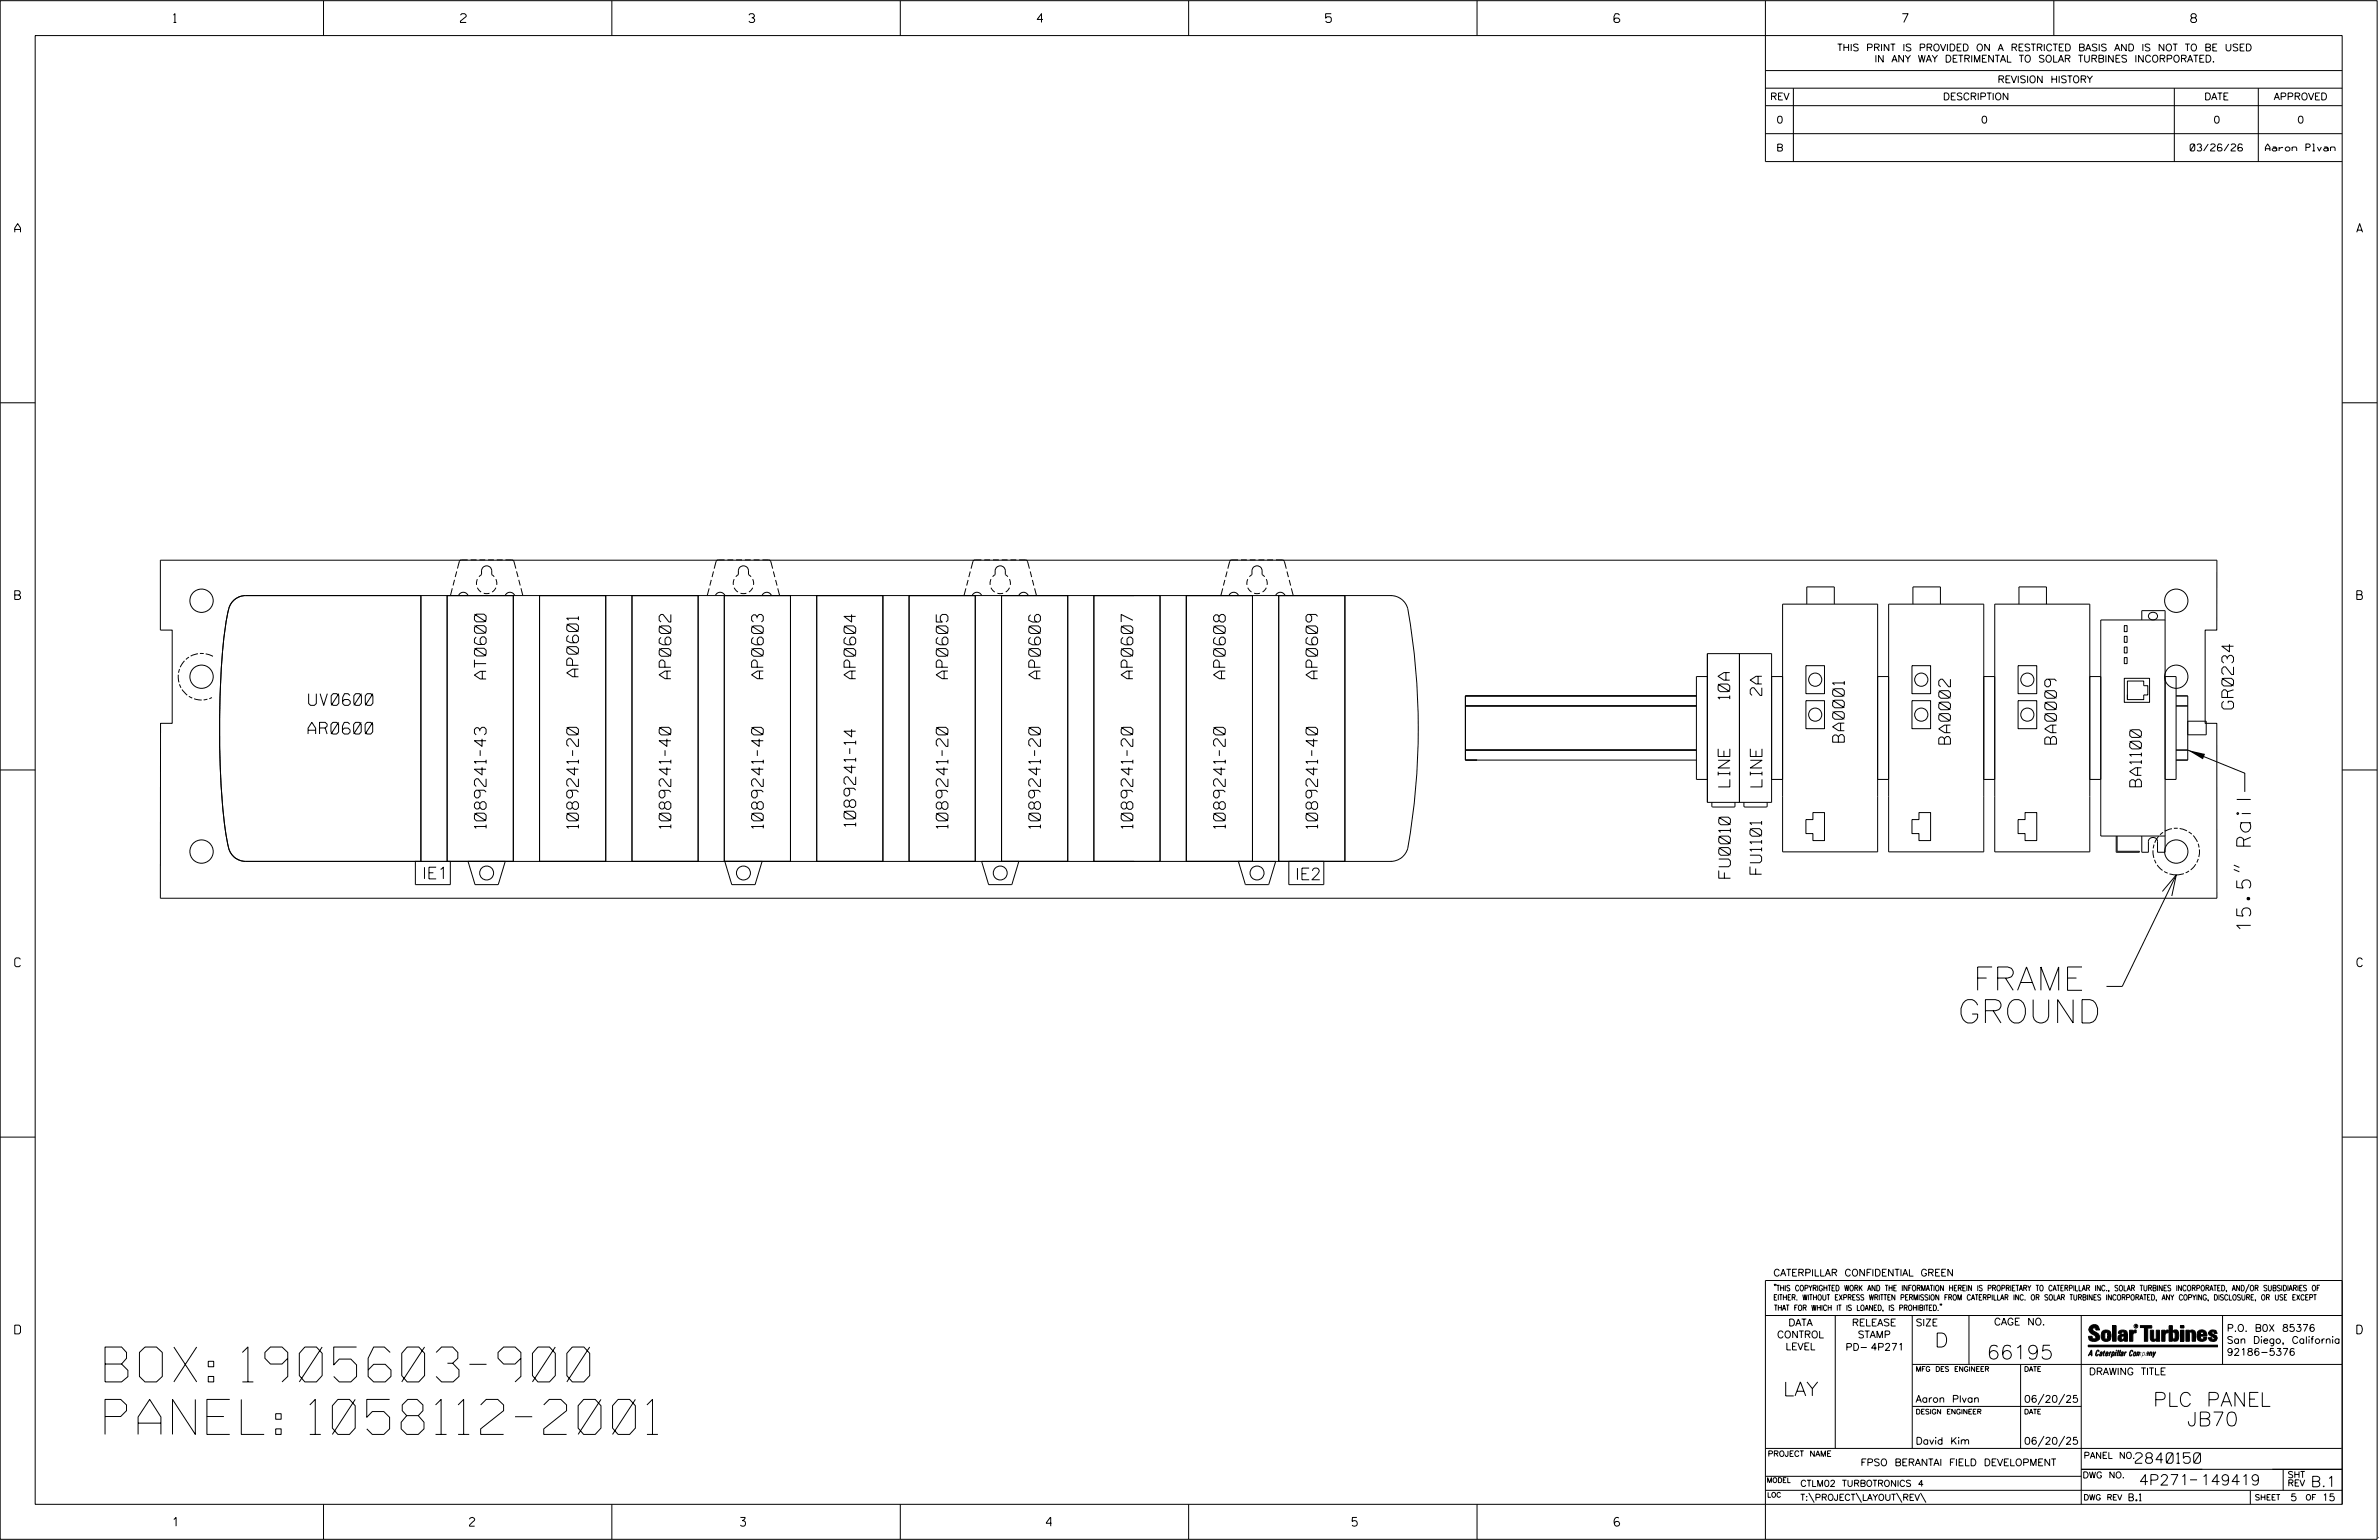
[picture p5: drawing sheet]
<svg xmlns="http://www.w3.org/2000/svg" width="864mm" height="559mm" viewBox="0 0 864 559" stroke-linecap="round" stroke-linejoin="round" font-family="sans-serif">
<defs><g id="words">
<g font-size="12.7">
<text x="38.1" y="501.4">BOX: 1905603-900</text>
<text x="38.1" y="520.5">PANEL: 1058112-2001</text>
</g>
<g font-size="8.5">
<text x="716.3" y="359.3">FRAME</text>
<text x="710.7" y="371.2">GROUND</text>
</g>
<g font-size="5.1">
<text x="817" y="337.5" transform="rotate(-90 817 337.5)">15.5&quot; Rail</text>
<text x="702.3" y="488.8">D</text>
<text x="721.2" y="493.2">66195</text>
<text x="647.3" y="506.5">LAY</text>
<text x="781.6" y="510.3">PLC PANEL</text>
<text x="793.9" y="517.4">JB70</text>
</g>
<g font-size="4.2">
<text x="210" y="245.6" transform="rotate(-90 210 245.6)">AP0601</text>
<text x="176.4" y="246.4" transform="rotate(-90 176.4 246.4)">AT0600</text>
<text x="243.5" y="246.3" transform="rotate(-90 243.5 246.3)">AP0602</text>
<text x="277.1" y="246.3" transform="rotate(-90 277.1 246.3)">AP0603</text>
<text x="310.6" y="246.3" transform="rotate(-90 310.6 246.3)">AP0604</text>
<text x="344.1" y="246.3" transform="rotate(-90 344.1 246.3)">AP0605</text>
<text x="377.7" y="246.3" transform="rotate(-90 377.7 246.3)">AP0606</text>
<text x="411.2" y="246.3" transform="rotate(-90 411.2 246.3)">AP0607</text>
<text x="444.8" y="246.3" transform="rotate(-90 444.8 246.3)">AP0608</text>
<text x="478.3" y="246.3" transform="rotate(-90 478.3 246.3)">AP0609</text>
<text x="112.1" y="255.9">UV0600</text>
<text x="627.9" y="253.7" transform="rotate(-90 627.9 253.7)">10A</text>
<text x="639.6" y="252.3" transform="rotate(-90 639.6 252.3)">2A</text>
<text x="810.8" y="257.2" transform="rotate(-90 810.8 257.2)">GR0234</text>
<text x="111.8" y="266.3">AR0600</text>
<text x="669.5" y="269.3" transform="rotate(-90 669.5 269.3)">BA0001</text>
<text x="708" y="270" transform="rotate(-90 708 270)">BA0002</text>
<text x="746.5" y="270" transform="rotate(-90 746.5 270)">BA0009</text>
<text x="627.9" y="285.5" transform="rotate(-90 627.9 285.5)">LINE</text>
<text x="639.6" y="285.5" transform="rotate(-90 639.6 285.5)">LINE</text>
<text x="777.3" y="285.5" transform="rotate(-90 777.3 285.5)">BA1100</text>
<text x="310.6" y="299.9" transform="rotate(-90 310.6 299.9)">1089241-14</text>
<text x="176.4" y="300.6" transform="rotate(-90 176.4 300.6)">1089241-43</text>
<text x="210" y="300.6" transform="rotate(-90 210 300.6)">1089241-20</text>
<text x="243.5" y="300.6" transform="rotate(-90 243.5 300.6)">1089241-40</text>
<text x="277.1" y="300.6" transform="rotate(-90 277.1 300.6)">1089241-40</text>
<text x="344.1" y="300.6" transform="rotate(-90 344.1 300.6)">1089241-20</text>
<text x="377.7" y="300.6" transform="rotate(-90 377.7 300.6)">1089241-20</text>
<text x="411.2" y="300.6" transform="rotate(-90 411.2 300.6)">1089241-20</text>
<text x="444.8" y="300.6" transform="rotate(-90 444.8 300.6)">1089241-20</text>
<text x="478.3" y="300.6" transform="rotate(-90 478.3 300.6)">1089241-40</text>
<text x="639.5" y="317.2" transform="rotate(-90 639.5 317.2)">FU1101</text>
<text x="153.3" y="318.9">IE1</text>
<text x="470.2" y="319.2">IE2</text>
<text x="628.1" y="318.6" transform="rotate(-90 628.1 318.6)">FU0010</text>
</g>
<g font-size="3.8">
<text x="775.1" y="531">2840150</text>
<text x="776.5" y="538.9">4P271</text>
<text x="798.8" y="538.9">149419</text>
<text x="838.8" y="539.5">B.1</text>
</g>
<g font-size="3.2">
<text x="63" y="8.2">1</text>
<text x="167.2" y="8.2">2</text>
<text x="271.8" y="8.2">3</text>
<text x="376.5" y="8.2">4</text>
<text x="481.2" y="8.2">5</text>
<text x="690.6" y="8.2">7</text>
<text x="795.3" y="8.2">8</text>
<text x="5.4" y="84.3">A</text>
<text x="855.5" y="84.3">A</text>
<text x="5.4" y="217.5">B</text>
<text x="855.6" y="217.5">B</text>
<text x="5.4" y="350.8">C</text>
<text x="855.6" y="350.8">C</text>
<text x="5.4" y="484">D</text>
<text x="855.6" y="484">D</text>
<text x="62.8" y="553.8">1</text>
<text x="170.4" y="553.8">2</text>
<text x="268.8" y="553.8">3</text>
<text x="379.8" y="553.8">4</text>
<text x="490.8" y="553.8">5</text>
<text x="585.9" y="553.8">6</text>
</g>
<g font-size="2.5">
<text x="666.9" y="18.5">THIS PRINT IS PROVIDED ON A RESTRICTED BASIS AND IS NOT TO BE USED</text>
<text x="680.5" y="22.6">IN ANY WAY DETRIMENTAL TO SOLAR TURBINES INCORPORATED.</text>
<text x="725.1" y="30">REVISION HISTORY</text>
<text x="642.6" y="36.3">REV</text>
<text x="705.3" y="36.3">DESCRIPTION</text>
<text x="800.2" y="36.3">DATE</text>
<text x="825.4" y="36.3">APPROVED</text>
<text x="644.9" y="44.7">0</text>
<text x="719.1" y="44.7">0</text>
<text x="803.5" y="44.7">0</text>
<text x="834" y="44.7">0</text>
<text x="644.8" y="54.8">B</text>
<text x="795" y="54.8">03/26/26</text>
<text x="822.3" y="54.8">Aaron Plvan</text>
<text x="643.8" y="463">CATERPILLAR CONFIDENTIAL GREEN</text>
<text x="645.1" y="485.5">CONTROL</text>
<text x="649.2" y="481.1">DATA</text>
<text x="672.3" y="481.1">RELEASE</text>
<text x="674.4" y="485.5">STAMP</text>
<text x="695.4" y="481.1">SIZE</text>
<text x="723.8" y="480.8">CAGE NO.</text>
<text x="808.4" y="483.1">P.O. B0X 85376</text>
<text x="648.2" y="489.8">LEVEL</text>
<text x="669.9" y="490">PD- 4P271</text>
<text x="808.4" y="487.5">San Diego, California</text>
<text x="808.4" y="491.8">92186-5376</text>
<text x="758.3" y="498.9">DRAWING TITLE</text>
<text x="695.4" y="508.9">Aaron Plvan</text>
<text x="734.8" y="508.9">06/20/25</text>
<text x="695.4" y="524.1">David Kim</text>
<text x="734.8" y="524.1">06/20/25</text>
<text x="675.4" y="531.9">FPSO BERANTAI FIELD DEVELOPMENT</text>
<text x="772.8" y="544.6">B.1</text>
<text x="831.4" y="544.6">5</text>
<text x="842.9" y="544.6">15</text>
</g>
<g font-size="2.3">
<text x="756.4" y="529.2">PANEL NO.</text>
<text x="653.5" y="539.4">CTLM02 TURBOTRONICS 4</text>
<text x="756" y="536.3">DWG NO.</text>
<text x="830.4" y="539.3">REV</text>
<text x="830.4" y="536.2">SHT</text>
<text x="653.5" y="544.5">T:\PROJECT\LAYOUT\REV\</text>
</g>
<g font-size="2">
<text x="643.8" y="468.4">&quot;THIS COPYRIGHTED WORK AND THE INFORMATION HEREIN IS PROPRIETARY TO CATERPILLAR INC., SOLAR TURBINES INCORPORATED, AND/OR SUBSIDIARIES OF</text>
<text x="643.8" y="471.8">EITHER. WITHOUT EXPRESS WRITTEN PERMISSION FROM CATERPILLAR INC. OR SOLAR TURBINES INCORPORATED, ANY COPYING, DISCLOSURE, OR USE EXCEPT</text>
<text x="644" y="475.6">THAT FOR WHICH IT IS LOANED, IS PROHIBITED.&quot;</text>
<text x="641.7" y="528.5">PROJECT NAME</text>
<text x="756.3" y="544.3">DWG REV</text>
<text x="818.5" y="544.3">SHEET</text>
<text x="836.9" y="544.3">OF</text>
</g>
<g font-size="1.8">
<text x="695.4" y="497.6">MFG DES ENGINEER</text>
<text x="734.8" y="497.6">DATE</text>
<text x="695.4" y="513.1">DESIGN ENGINEER</text>
<text x="734.8" y="513.1">DATE</text>
<text x="641.3" y="538">MODEL</text>
<text x="641.5" y="543.3">LOC</text>
</g>
<text font-size=".9" x="775.1" y="481.7">R</text>
</g></defs>
<g fill="none" stroke="#000" stroke-width=".36">
<path d="M.1 .2h862.8v558.4h-862.8zM12.8 12.9h837.4v533h-837.4zM117.4 .2v12.7M222.1 .2v12.7M326.8 .2v12.7M431.5 .2v12.7M536.2 .2v12.7M587.9 5.5l-.5-.5h-1l-.5 1v1.7l.5 .4h1l.6-.4v-.6l-.6-.5h-1l-.5 .5M640.9 .2v58.4h209.3M745.6 .2v12.7M640.9 25.6h209.3M640.9 32h209.3"/>
<path d="M640.9 38.3h209.3M651 32v26.6M789.3 32v26.6M819.8 32v26.6M640.9 48.5h209.3M.1 146.2h12.7M850.2 146.2h12.7M58.2 203.3h746.6l-.1 25.3h-4.2v33.9h4.2l.1 63.4h-746.6l.1-63.4h4.2v-33.9h-4.3zM152.8 216.1v96.5M162.3 216.1v96.5M162.3 216.1h24v96.5h-24zM164.2 213.5l-.7 2.5"/>
<path d="M165 210.4l-.5 2M165.8 207.3l-.6 2.1M166.5 216a1.86 1.86 0 0 1 1.7-1.1 1.86 1.86 0 0 1 1.7 1.1M169.8 203.2l-2.8 .1-.9 3M170.9 203.2h2.1M173.3 213.3l1.4 1.5M173.3 210.1l-.3 2.1M173.9 209.3l.9-.8v-1.3a1.85 1.85 0 0 1 1.9-1.9 1.85 1.85 0 0 1 1.8 1.9v1.3l.9 .8M174 203.2h2.1M175.6 215.3h2.1M177.2 203.2h2.1M180 213.3l-1.4 1.5"/>
<path d="M180 210.1l.3 2.1M180.3 203.2h2.2M183.4 216a1.86 1.86 0 0 1 1.7-1.1 1.86 1.86 0 0 1 1.7 1.1M183.5 203.2l2.8 .1 1 3M186.3 216.1v96.5M187.5 207.3l.6 2.1M188.3 210.4l.5 2M189.1 213.5l.7 2.5M195.9 216.1h24v96.5h-24zM195.9 216.1v96.5M219.9 216.1v96.5M229.4 216.1v96.5"/>
<path d="M229.4 216.1h24v96.5h-24zM253.4 216.1v96.5M257.4 213.5l-.6 2.5M258.2 210.4l-.5 2.1M259 207.4l-.5 2M259.8 216a1.86 1.86 0 0 1 1.6-1.1 1.86 1.86 0 0 1 1.7 1.1M262.9 216.1v96.5M262.9 216.1h24v96.5h-24zM263 203.2l-2.8 .1-.9 3M264.1 203.2h2.1M266.5 213.3l1.4 1.5M266.5 210.1l-.3 2.1"/>
<path d="M267.1 209.3l.9-.8v-1.3a1.83 1.83 0 0 1 1.9-1.9 1.83 1.83 0 0 1 1.8 1.9v1.3l1 .8M267.2 203.2h2.1M268.8 215.3h2.1M270.4 203.2h2.1M273.2 213.3l-1.3 1.5M273.2 210.1l.3 2.1M273.6 203.2h2.1M276.6 216a1.83 1.83 0 0 1 1.7-1.1 1.83 1.83 0 0 1 1.7 1.1M276.8 203.2l2.7 .1 1 3M280.7 207.4l.6 2M281.6 210.4l.5 2.1M282.3 213.5l.7 2.5"/>
<path d="M286.9 216.1v96.5M296.5 216.1h24v96.5h-24zM296.5 216.1v96.5M320.5 216.1v96.5M330 216.1v96.5M330 216.1h24v96.5h-24zM350.6 213.5l-.6 2.5M351.4 210.4l-.5 2.1M352.2 207.4l-.5 2M353 216a1.86 1.86 0 0 1 1.6-1.1 1.86 1.86 0 0 1 1.7 1.1M354 216.1v96.5M356.2 203.2l-2.7 .1-1 3"/>
<path d="M357.3 203.2h2.1M359.7 213.3l1.4 1.5M359.7 210.1l-.3 2.1M360.3 209.3l.9-.8v-1.3a1.85 1.85 0 0 1 1.9-1.9 1.85 1.85 0 0 1 1.8 1.9v1.3l1 .8M360.5 203.2h2.1M362.1 215.3h2M363.6 216.1h24v96.5h-24zM363.6 216.1v96.5M363.6 203.2h2.1M366.5 210.1l.2 2.1M366.5 213.3l-1.4 1.5M366.8 203.2h2.1"/>
<path d="M369.9 216a1.83 1.83 0 0 1 1.6-1.1 1.83 1.83 0 0 1 1.7 1.1M370 203.2l2.7 .1 1 3M374 207.4l.5 2M374.8 210.4l.5 2.1M375.6 213.5l.6 2.5M387.6 216.1v96.5M397.1 216.1h24v96.5h-24zM397.1 216.1v96.5M421.1 216.1v96.5M430.6 216.1v96.5M430.6 216.1h24.1v96.5h-24.1zM443.9 213.5l-.7 2.5"/>
<path d="M444.6 210.4l-.5 2.1M445.5 207.4l-.6 2M446.2 216a1.86 1.86 0 0 1 1.7-1.1 1.86 1.86 0 0 1 1.6 1.1M449.4 203.2l-2.7 .1-1 3M450.5 203.2h2.1M453 213.3l1.3 1.5M453 210.1l-.4 2.1M453.5 209.3l1-.8v-1.3a1.83 1.83 0 0 1 1.8-1.9 1.83 1.83 0 0 1 1.9 1.9v1.3l.9 .8M453.7 203.2h2.1M454.7 216.1v96.5M455.3 215.3h2.1M456.8 203.2h2.2"/>
<path d="M459.7 213.3l-1.4 1.5M459.7 210.1l.3 2.1M460 203.2h2.1M463.1 216a1.83 1.83 0 0 1 1.7-1.1 1.83 1.83 0 0 1 1.7 1.1M463.2 203.2l2.8 .1 .9 3M464.2 216.1h24v96.5h-24zM464.2 216.1v96.5M467.2 207.4l.5 2M468 210.4l.5 2.1M468.8 213.5l.6 2.5M488.2 216.1v96.5M504.9 216.1a6.4 6.4 0 0 1 6.1 4.8 247.4 247.4 0 0 1-.1 87.5 6.4 6.4 0 0 1-6 4.2"/>
<path d="M505.1 216.1h-415.9a6.8 6.8 0 0 0-6.6 6.7 273.6 273.6 0 0 0-2.8 48.2l.4 12.2 .9 12.2a71.2 71.2 0 0 0 2.3 13.5 6.4 6.4 0 0 0 5.8 3.7h415.9M655.9 219.2v-6.2h10v6.2M694.4 219.2v-6.2h10v6.2M732.9 219.2v-6.2h10v6.2M619.8 237.2h23.3v53.9h-23.3zM631.4 237.2v53.9M771.1 238.6h1.1v2.2h-1.1zM771.1 234.8h1.1v2.1h-1.1zM771.1 230.9h1.1v2.2h-1.1zM771.1 227h1.1v2.2h-1.1zM777.5 225v-3.4h8.5v87.6h-2.8v-3.9a1.68 1.68 0 0 0-1.7-1.4 1.68 1.68 0 0 0-1.6 1.4v3.9h-2.4v-5.8M780.4 222.6a1.51 1.51 0 0 1 2.2-.1 1.51 1.51 0 0 1-.1 2.2 1.51 1.51 0 0 1-2.1-.1 1.51 1.51 0 0 1 0-2z"/>
<path d="M786 225h-23.4v78.4h23.4M532 256.2h83.8M615.8 252.5h-83.8v23.3h83.8M619.8 245.5h-4v37.3h4M643.1 245.5h4v63.6h34.5v-63.6h4v63.6h34.5v-63.6h4v63.6h34.5v-63.6h4M655.6 254.2h6.7v10.2h-6.7zM655.6 241.5h6.7v10.2h-6.7zM694.1 254.2h6.7v10.2h-6.7zM694.1 241.5h6.7v10.2h-6.7zM732.6 254.2h6.8v10.2h-6.8zM732.6 241.5h6.8v10.2h-6.8zM771.1 246.1h9.2v8.7h-9.2z"/>
<path d="M772.3 252.1v1.8h5.9v-1.7h1.5v-3.4h-1.5v-1.7h-5.9v6.8M786 245.5h3.9v37.3h-3.9M789.9 252.5h4.3v23.3h-4.3M789.9 256.2h4.3M.1 279.4h12.7M532 272.2h83.8M647.1 264.2v-45h34.5v45M685.6 264.2v-45h34.5v45M724.1 264.2v-45h34.5v45M789.9 272.2h4.3l20.7 8.4v6.7M794.2 261.7h6.7v4.9h-6.7M850.2 279.4h12.7"/>
<path d="M621.4 291.1v1.4l.3 .3h7.8l.3-.3v-1.4M633.1 291.1v1.4l.3 .3h7.7l.4-.3v-1.4M643.1 282.8h4M658.1 294.9h4.2v10.1h-4.2v-2.5h-2.5v-5.1h2.5zM681.6 282.8h4M696.6 294.9h4.2v10.1h-4.2v-2.5h-2.5v-5.1h2.5zM720.1 282.8h4M735.1 294.9h4.3v10.1h-4.3v-2.5h-2.5v-5.1h2.5zM758.6 282.8h4M163.5 312.6v8.4h-12.7v-8.4M169.9 312.6l2.5 8.4h8.5l2.5-8.4M263.1 312.6l2.5 8.4h8.5l2.5-8.4"/>
<path d="M356.3 312.6l2.6 8.4h8.4l2.6-8.4M449.5 312.6l2.6 8.4h8.5l2.5-8.4M480.6 312.6v8.4h-12.7v-8.4M768.2 303.4v5.8h8.4v-.3h-8.1v-5.5M790 317.5l-19.6 40.4h-5.7M810.9 315.5l2 .8M810.9 313.9l2 .8M785 323.5l5-6-1.6 7.6M.1 412.6h12.7M850.2 412.6h12.7M640.9 477.3h209.3M644.2 466.1l-.1 .4"/>
<path d="M644.7 466.1l-.2 .4M666.2 477.3v48.3M694.2 477.3v48.3M704.4 473.3l-.1 .4M704.8 473.3l-.1 .4M714.8 477.3v17.8M755.5 477.3v68.6M806.8 477.3v17.8M816.5 466l-1.4 3.1M850.2 464.6h-209.3v94M850.2 464.8v81.1M694.2 495.1h156"/>
<path d="M733.5 495.1v30.5M758.6 481.4a2.02 2.02 0 0 1 3.1-.1l.5 1.3h-1.3l-.2-.6-.4-.2-.6 .1-.1 .4 .4 .7a2.46 2.46 0 0 1 2.2 2.9 2.83 2.83 0 0 1-3.8 .3l-.3-1.3h1.3l.2 .7 .6 .3 .5-.2 .2-.5-.4-.6-1.9-1.2-.4-.9zM759.2 491.3h-.7l.7-1.2v1.9h.2l-.1-2.1-1.3 2.1 .5-.5h.7M761.3 490l.3-.2 .4 .3-.1 .3-.3-.4-.4 .3-.3 1.6h.4l.4-.5-.3 .6-.4 .1-.3-.4zM762.6 490.6l.5-.1-.1 1.4h-.9a.74 .74 0 0 1 .9-.8l-.3 .7-.5 .1 .2-.5 .6-.2v-.5l-.7 .2zM763 483.2a2.17 2.17 0 0 1 3.1 0l.3 1.4-.3 1.5a2.17 2.17 0 0 1-3.1 0l-.3-1.5zM763.6 490.5l.4-.4 .2 .6h-.3l-.3 .9 .2 .4-.3-.1zM764.1 483.7l.5-.4 .4 .3v2.2l-.4 .2-.5-.2zM764.6 491.1l.6 .2v-.7l-.4-.1-.4 .6-.1 .8h.6M764.6 491.1l-.1 .8h.4M764.6 482.6v.8M764.8 490.7l.4 .1v.3h-.6z"/>
<path d="M765 491.5l-.1 .4zM766 490.5l-.5 1.5zM766 490.8l.4-.3-.4 .4M766.9 481h1.3v5.7h-1.3zM767 490.8l.5 .1-.3 .8-.4 .2zM767.3 490.5h-.5l-.5 2M767.3 490.5a.8 .8 0 0 1 .2 1 .8 .8 0 0 1-.9 .4l-.1 .6M767.3 490.5l-.1 .2M768.1 490.5l-.4 1.5zM768.2 489.9h.3l-.1 .2h-.2zM769 489.9l-.5 2.1zM769.7 489.9l-.6 2.1z"/>
<path d="M770.1 491.4l.5-.3-.5 .8zM770.4 491.9h.1M770.6 491.1l.1-.4-.7 .2 .1-.3 .6-.1 .2 .3-.5 1.1M770.6 491.1a.74 .74 0 0 0-.8 .8h.6M771 484.8h-.7l-.3 .6 .4 .7 .5-.3 .1-2.4h-.8l-.1 .4h-1.2a1.71 1.71 0 0 1 1.8-1.3 1.71 1.71 0 0 1 1.6 1.4v2.8h-1.1l-.1-.6M771 484.2l-1.5 .1a1.41 1.41 0 0 0 0 2.4l.5 .1 1.1-.7M771.2 486.1h-.1M771.4 490.5l.1 .3 .4-.3-.9 1.5zM771.5 490.8h.1M773 482.7h1.2v.5l.5-.5 .7-.1v1h-.6l-.5 .4-.1 2.7h-1.2zM773.3 490.3l.6-.4 .4 .2-.1 .4-.3-.4a1.28 1.28 0 0 0-.5 1.8l.6-.4-.1 .4-.8 .1zM774.7 490.8l.5-.3a.88 .88 0 0 1 .2 .9 .88 .88 0 0 1-.7 .7l-.2-.2z"/>
<path d="M774.8 490.9h.5l-.3 1h-.3l-.2-.2zM775.2 490.5l-.1 .2M776.8 481h4.3v.9h-1.5v4.8h-1.3M776.8 490.6l-.8 .2v-.3l-.4 1.5 .8-1.3v1.3l.3-1.2M779.3 491.1h.4M779.6 490.5h.3l-.3 1.4M779.6 490.7h.2l-.1 .4M779.7 491.1l-.1 .4M779.7 491.1l-.4 .2M780.1 492l.4-1.5 .1 .3 .3-.3 .3 .2-.3 1.3v-1.3l-.7 1.3M780.6 482.7h1.2v2.7l.1 .4 .4 .3 .4-.7v-2.7h1.2l.1 4h-1.3v-.5l-1.1 .6-.7-.3-.3-.7zM781.6 492.5l1-2-.8 1.3-.2-1.3-.2 2"/>
<path d="M784.7 482.7h1.2v.5l.5-.5 .7-.1v1h-.5l-.6 .4-.1 2.7h-1.2zM787.4 481h1.2v2a1.4 1.4 0 0 1 2.2 .2l.1 1.4-.4 1.9-1.5 .1-.4-.5v-1l.5 .9 .5-.3v-2.1l-.5-.4-.5 .7v2.8h-1.2zM791.5 482.7h1.3v4h-1.3zM791.5 481h1.3v.9h-1.3zM793.5 482.7h1.3v.4l.7-.5 1.1 .2 .4 .6v3.3h-1.2l-.3-3.4-.7 .2v3.2h-1.3zM794.8 483.1h.1M797.7 483.2a1.92 1.92 0 0 1 2.4-.5 1.92 1.92 0 0 1 1 2.1h-2.3v.8l.6 .5 .5-.3v-.5h1.2a1.83 1.83 0 0 1-2.1 1.4 1.83 1.83 0 0 1-1.5-2.1zM798.8 484.2v.6M799.1 483.4h.6l.2 .8h-1.1zM804.6 482.9a1.84 1.84 0 0 0-2.9 .8 3.3 3.3 0 0 0 2.2 1.9l-.5 .5-.4-.3-.1-.4h-1.2l.1 .6a1.92 1.92 0 0 0 2.9 .4M804.9 483.8h-1.2l-.2-.6-.5 .1-.1 .3 .1 .3 1.8 .9M805.1 488.1h-47.1v.6h47.1"/>
<path d="M694.2 510.3h61.3M742 505.8l-2.2 3.9M749.5 505.8l-2.2 3.9M640.9 525.6h209.2M640.9 535.7h114.6M742 521.1l-2.2 3.8M749.5 521.1l-2.2 3.8M755.5 533.2h94.7M795 537h2.6M828.8 533.2v7.6M117.4 545.9v12.7M222.1 545.9v12.7"/>
<path d="M326.8 545.9v12.7M431.5 545.9v12.7M536.2 545.9v12.7M640.9 540.8h209.3M656.6 541.7l2 3.5M673.8 541.7l1.9 3.5M688.4 541.7l2 3.5M697.2 541.7l1.9 3.5M816.9 541v4.9M863.5 558h.1"/>
<circle cx="73.2" cy="218" r="4.2"/>
<circle cx="790" cy="218" r="4.2"/>
<circle cx="73.2" cy="245.6" r="4.2"/>
<circle cx="658.9" cy="259.3" r="2.38"/>
<circle cx="658.9" cy="246.6" r="2.39"/>
<circle cx="697.4" cy="259.3" r="2.39"/>
<circle cx="697.4" cy="246.6" r="2.4"/>
<circle cx="736" cy="259.3" r="2.39"/>
<circle cx="736" cy="246.6" r="2.4"/>
<circle cx="790" cy="245.6" r="4.2"/>
<circle cx="73.2" cy="309" r="4.2"/>
<circle cx="176.7" cy="316.8" r="2.53"/>
<circle cx="269.9" cy="316.8" r="2.53"/>
<circle cx="363.1" cy="316.8" r="2.53"/>
<circle cx="456.3" cy="316.8" r="2.53"/>
<circle cx="790" cy="309" r="4.2"/>
<circle cx="775.4" cy="481.2" r=".69"/>
</g>
<path d="M77.3 238.2a8.5 8.5 0 0 0-12.6 7.1 8.5 8.5 0 0 0 12.2 7.8M790 317.5a8.5 8.5 0 0 0 7.5-12.5 8.5 8.5 0 0 0-14.5-.7 8.5 8.5 0 0 0 6.2 13.1l.8 .1" fill="none" stroke="#000" stroke-width=".36" stroke-dasharray="2.8 .7 1.4 .7" stroke-linecap="butt"/>
<g fill="#000">
<path d="M794.2 272.2l6.3 1.4-.8 1.9zM768.1 490.5l-.4 1.5zM768.2 489.9h.3l-.1 .2h-.2zM769 489.9l-.5 2.1zM769.7 489.9l-.6 2.1zM791.5 481h1.3v.9h-1.3zM791.5 482.7h1.3v4h-1.3zM758 488.1h47.1v.6h-47.1z"/>
<path d="M759.2 489.9l-1.2 2.1 .5-.5h.7v.5h.2zM759.2 490.1v1.2h-.7z" fill-rule="evenodd"/>
<path d="M758.6 481.4a2.02 2.02 0 0 1 3.1-.1l.5 1.3h-1.3l-.2-.6-.4-.2-.6 .1-.1 .4 .4 .7a2.46 2.46 0 0 1 2.2 2.9 2.83 2.83 0 0 1-3.8 .3l-.3-1.3h1.3l.2 .7 .6 .3 .5-.2 .2-.5-.4-.6-1.9-1.2-.4-.9z" fill-rule="evenodd"/>
<path d="M761.3 490l.3-.2 .4 .3-.1 .3-.3-.4-.4 .3-.3 1.6h.4l.4-.5-.3 .6-.4 .1-.3-.4z" fill-rule="evenodd"/>
<path d="M762.6 490.6l.5-.1-.1 1.4h-.9a.74 .74 0 0 1 .9-.8l-.6 .3-.2 .5 .5-.1 .3-.6v-.5l-.7 .2z" fill-rule="evenodd"/>
<path d="M763.6 490.5l.4-.4 .2 .6h-.3l-.3 .9 .2 .4-.3-.1z" fill-rule="evenodd"/>
<path d="M764.8 490.5l.5 .3-.1 .5h-.6l.6-.2v-.3l-.4-.1-.3 1.2h.4l.3-.4-.6 .6-.3-.2v-.4z" fill-rule="evenodd"/>
<path d="M763 483.2a2.17 2.17 0 0 1 3.1 0l.3 1.4-.3 1.5a2.17 2.17 0 0 1-3.1 0l-.3-1.5zM764.1 483.7v2.1l.5 .2 .4-.2v-2.2l-.4-.3z" fill-rule="evenodd"/>
<path d="M766 490.5v.3l.4-.1-.4 .2-.5 1.1z" fill-rule="evenodd"/>
<path d="M766.8 490.5l-.5 2 .3-.6a.71 .71 0 0 0 .9-.5 .71 .71 0 0 0-.4-.9zM767 490.8l.5 .1-.3 .8-.4 .2z" fill-rule="evenodd"/>
<path d="M766.9 481h1.3v5.7h-1.3z" fill-rule="evenodd"/>
<path d="M770.1 490.6l.6-.1 .2 .3-.4 1.2-.5 .1-.2-.5 .3-.5h.5l-.7 .5v.3l.4-.1 .4-.9-.5-.2-.2 .2z" fill-rule="evenodd"/>
<path d="M769.4 482.8l-.5 1h1.2l.1-.4h.8v.8l-1.5 .1a1.41 1.41 0 0 0 0 2.4l.5 .1 1.1-.7 .1 .6h1.1v-2.8a1.79 1.79 0 0 0-2.4-1.2zM770.3 484.8h.7l-.1 1-.5 .3-.4-.7z" fill-rule="evenodd"/>
<path d="M771.4 490.5l.1 .3 .4-.3-.9 1.5z" fill-rule="evenodd"/>
<path d="M773 482.7h1.2v.5l.5-.5 .7-.1v1h-.6l-.5 .4-.1 2.7h-1.2z" fill-rule="evenodd"/>
<path d="M773.3 490.3l.6-.4 .4 .2-.1 .4-.3-.4a1.28 1.28 0 0 0-.5 1.8l.6-.4-.3 .5h-.6z" fill-rule="evenodd"/>
<path d="M774.7 490.8l-.2 1.1h.7a.96 .96 0 0 0 0-1.4zM774.8 490.9h.5l-.1 .6-.5 .4-.2-.2z" fill-rule="evenodd"/>
<path d="M776 490.5v.3l.4-.3 .2 .3 .7-.2-.3 1.4v-1.3l-.6 1.3v-1.3l-.8 1.3z" fill-rule="evenodd"/>
<path d="M776.8 481h4.3v.9h-1.5v4.8h-1.3v-4.8h-1.5z" fill-rule="evenodd"/>
<path d="M777.9 490.5l-.5 2 .3-.6a.71 .71 0 0 0 .9-.5 .71 .71 0 0 0-.4-.9zM778.1 490.8l.3-.1 .1 .4-.5 .8-.2-.5z" fill-rule="evenodd"/>
<path d="M779.3 490.6l.6-.1-.3 1.5-.7-.1a.67 .67 0 0 1 .8-.8l-.6 .3-.1 .5 .4-.1 .4-.9-.4-.2-.3 .2z" fill-rule="evenodd"/>
<path d="M780.5 490.5l.1 .3 .3-.3 .3 .2-.3 1.3v-1.3l-.8 1.3z" fill-rule="evenodd"/>
<path d="M780.6 482.7h1.2v2.7l.1 .4 .4 .3 .4-.7v-2.7h1.2l.1 4h-1.3v-.5l-1.1 .6-.7-.3-.3-.7z" fill-rule="evenodd"/>
<path d="M781.6 490.5l.2 1.3 .8-1.3-1.2 2z" fill-rule="evenodd"/>
<path d="M784.7 482.7h1.2v.5l.5-.5 .7-.1v1h-.5l-.6 .4-.1 2.7h-1.2z" fill-rule="evenodd"/>
<path d="M787.4 481h1.2v2a1.4 1.4 0 0 1 2.2 .2l.1 1.4-.4 1.9-1.5 .1-.4-.5v-1l.5 .9 .5-.3v-2.1l-.5-.4-.5 .7v2.8h-1.2z" fill-rule="evenodd"/>
<path d="M793.5 482.7h1.3v.4a1.29 1.29 0 0 1 2.2 .3v3.3h-1.2l-.3-3.4-.7 .2v3.2h-1.3z" fill-rule="evenodd"/>
<path d="M797.7 483.2a1.92 1.92 0 0 1 2.4-.5 1.92 1.92 0 0 1 1 2.1h-2.3v.8l.6 .5 .5-.3v-.5h1.2a1.83 1.83 0 0 1-2.1 1.4 1.83 1.83 0 0 1-1.5-2.1zM799.1 483.4l-.3 .8h1.1l-.2-.8z" fill-rule="evenodd"/>
<path d="M801.9 483.2a1.94 1.94 0 0 1 3 .1v.5h-1.2l-.2-.6-.5 .1-.1 .3 .1 .3 1.8 .9a1.2 1.2 0 0 1 .1 1.3 1.2 1.2 0 0 1-1.2 .7l-1.6-.4-.4-1h1.2l.1 .4 .4 .3 .5-.5a3.3 3.3 0 0 1-2.2-1.9z" fill-rule="evenodd"/>
<circle cx="761.4" cy="492" r=".07"/>
<circle cx="762.2" cy="485.1" r=".07"/>
<circle cx="769.3" cy="492" r=".07"/>
<circle cx="773.1" cy="486.7" r=".07"/>
<circle cx="791.5" cy="486.7" r=".07"/>
<circle cx="791.5" cy="481" r=".07"/>
<circle cx="794.8" cy="486.7" r=".07"/>
</g>
<use href="#words"/>
</svg>
